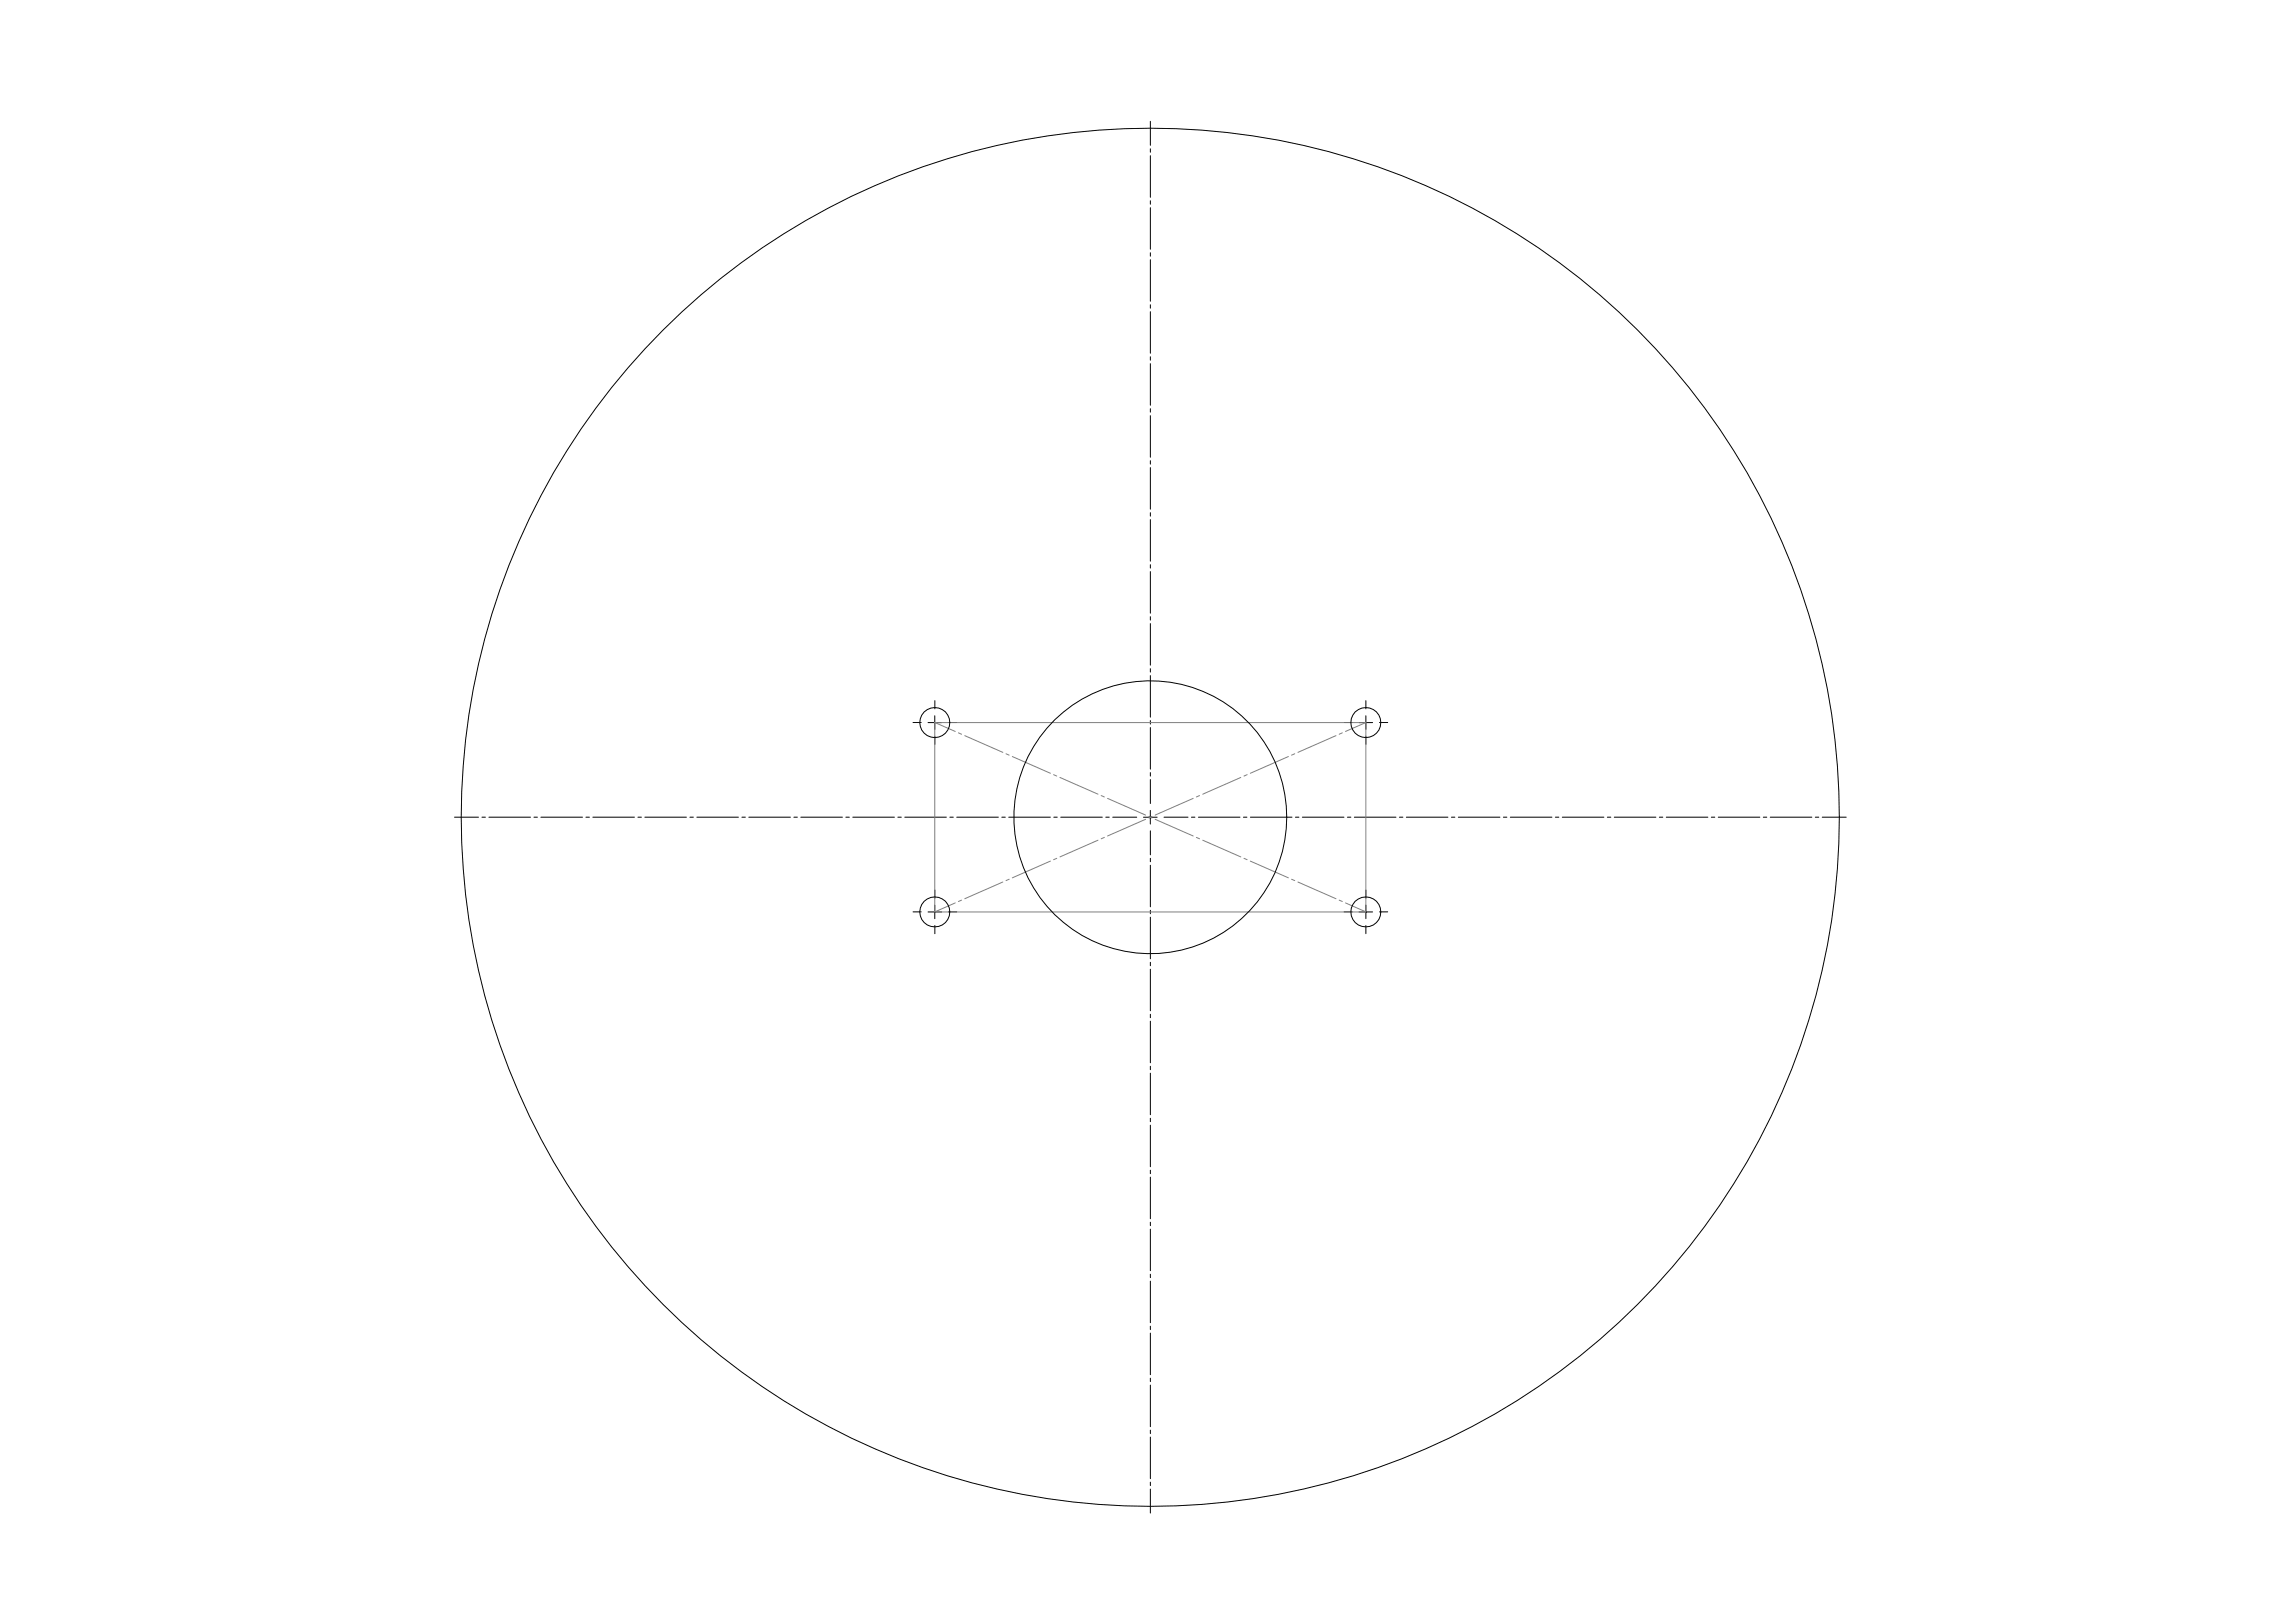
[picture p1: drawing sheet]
<svg xmlns="http://www.w3.org/2000/svg" width="841mm" height="594mm" viewBox="0 0 841 594" stroke-linecap="round" stroke-linejoin="round" font-family="sans-serif">
<path d="M342.5 264.8h158v69.4h-158zM421 299.5h1M421.2 299.1l.7 .7M421.5 299v1M421.9 299.1l-.7 .7" fill="none" stroke="#808080" stroke-width=".37"/>
<path d="M416.6 299.5h-250M421.6 294.5v-250M426.6 299.5h250M421.6 304.5v250" fill="none" stroke="#000" stroke-width=".37" stroke-dasharray="15.2 1.3 1.3 1.3" stroke-dashoffset="6.4"/>
<g fill="none" stroke="#000" stroke-width=".37" stroke-dasharray="15.2 1.3 1.3 1.3">
<path d="M342.6 259.8v-3M500.5 259.8v-3M337.6 264.8h-3M342.6 269.8v3M347.6 264.8h3M495.5 264.8h-3M500.5 269.8v3M505.5 264.8h3M337.6 334.1h-3M342.6 329.1v-3M342.6 339.1v3M347.6 334.1h3"/>
<path d="M495.5 334.1h-3M500.5 329.1v-3M500.5 339.1v3M505.5 334.1h3"/>
</g>
<g fill="none" stroke="#000" stroke-width=".37">
<path d="M340.1 264.8h5M342.5 262.3v5M498 264.8h5M500.5 262.3v5M419 299.5h5M421.5 297v5M340.1 334.2h5M342.5 331.7v4.9M498 334.2h5M500.5 331.7v4.9"/>
<circle cx="342.5" cy="264.8" r="5.5"/>
<circle cx="500.5" cy="264.8" r="5.5"/>
<circle cx="421.5" cy="299.5" r="252.5"/>
<circle cx="421.5" cy="299.5" r="50"/>
<circle cx="342.5" cy="334.2" r="5.5"/>
<circle cx="500.5" cy="334.2" r="5.5"/>
</g>
<path d="M500.5 264.8l-157.9 69.3M500.5 334.1l-157.9-69.3" fill="none" stroke="#808080" stroke-width=".37" stroke-dasharray="15.2 1.3 1.3 1.3" stroke-dashoffset="7.1"/>
</svg>
